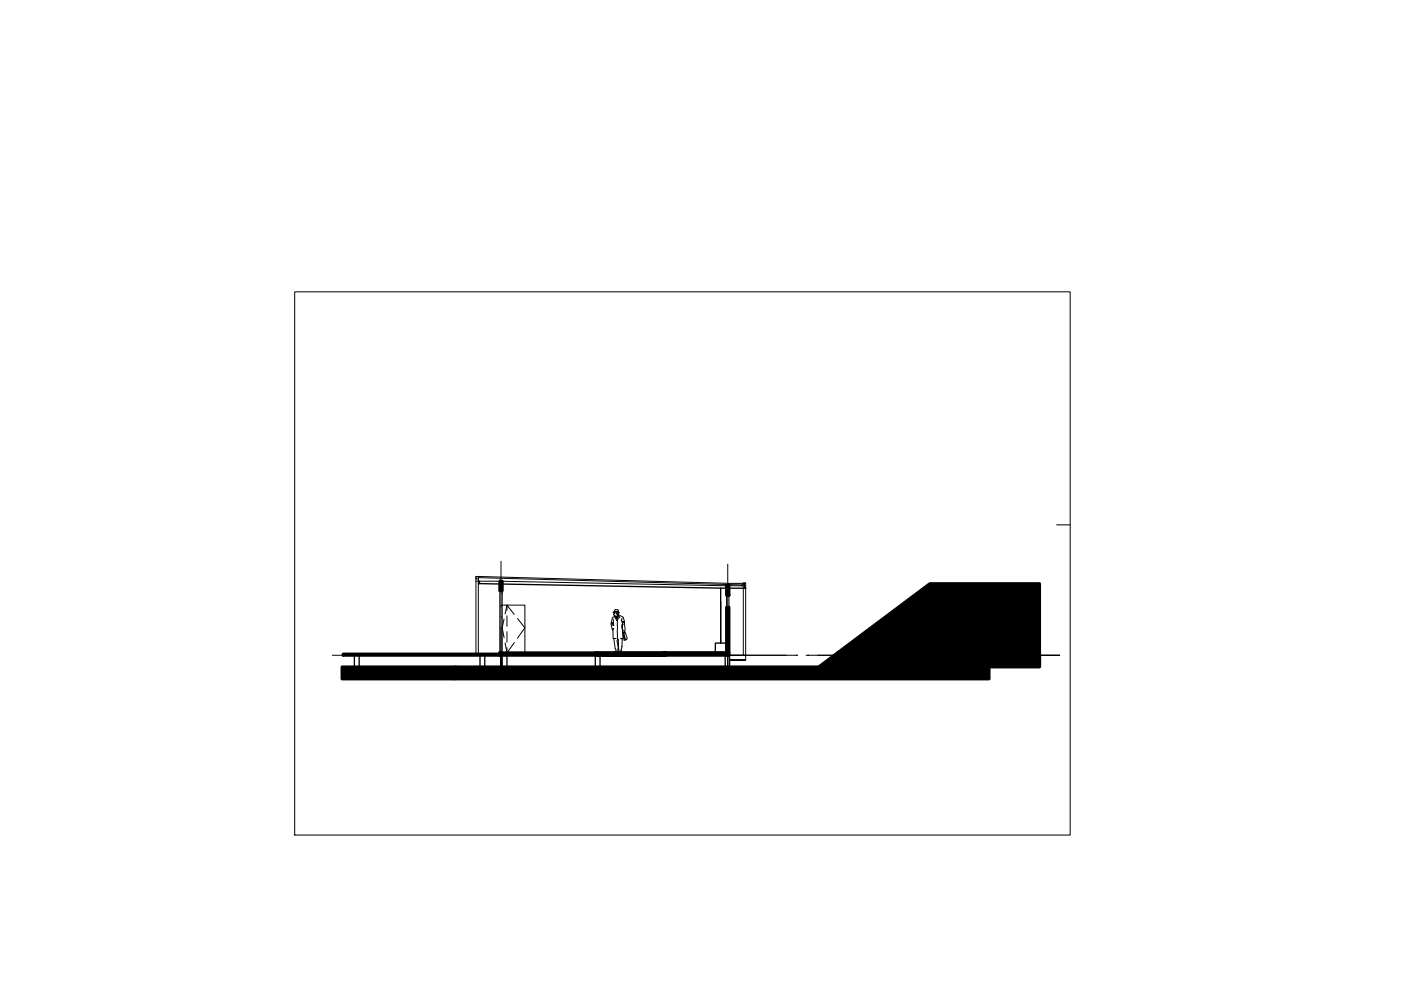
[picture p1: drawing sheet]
<svg xmlns="http://www.w3.org/2000/svg" width="420mm" height="297mm" viewBox="0 0 420 297" stroke-linecap="round" stroke-linejoin="round" font-family="sans-serif">
<!-- layer: EIXOS -->
<g fill="#000" stroke="#000" stroke-width=".3">
<path d="M149.9 174.2h.3zM150.2 174.2h.4z"/>
<path d="M149.9 175h.3zM149.9 175h.3z"/>
<path d="M149.9 174.2l.3 .8v-.8zM149.9 174.2l.3 .8h-.3z"/>
<path d="M150.2 175h.4zM150.2 175h.4zM150.2 175l.4 .1zM150.2 175l.4 .1z"/>
<path d="M149.9 175l.3 .1zM149.9 175l.3 .1z"/>
<path d="M149.9 175.1l.3 .5v-.5zM149.9 175.1l.3 .5h-.3z"/>
<path d="M149.9 175.6l.3 1.5v-1.5zM149.9 175.6l.3 1.5h-.3z"/>
<path d="M150.2 174.2l.4 .8v-.8zM150.2 174.2l.4 .8h-.4z"/>
<path d="M150.2 175.1l.4 .5v-.5zM150.2 175.1l.4 .5h-.4z"/>
<path d="M150.2 175.6l.4 1.5v-1.5zM150.2 175.6l.4 1.5h-.4z"/>
<path d="M217.9 175.6l.4 2.8v-2.8zM217.9 175.6l.4 2.8h-.4z"/>
<path d="M218.3 175.6l.3 2.8v-2.8zM218.3 175.6l.3 2.8h-.3z"/>
<path d="M278.8 174.9l33 21.5v-21.5zM250.2 196.4l28.6-21.5 33 21.5z"/>
<path d="M102.9 196l39.8 .4v-.4zM102.9 196l39.8 .4h-39.8z"/>
<path d="M142.7 196l.8 .4v-.4zM142.7 196l.8 .4h-.8z"/>
<path d="M143.5 196l6.4 .4v-.4zM143.5 196l6.4 .4h-6.4z"/>
<path d="M150.6 195.7l27.9 .7v-.7zM150.6 195.7l27.9 .7h-27.9z"/>
<path d="M179.2 195.6h5.7zM179.2 195.6h5.7z"/>
<path d="M178.5 195.6h.7zM178.5 195.6h.7z"/>
<path d="M178.5 195.6l.7 .1zM150.6 195.7h28.6z"/>
<path d="M178.5 195.7l.7 .7v-.7zM178.5 195.7l.7 .7h-.7z"/>
<path d="M184.9 195.6h14zM184.9 195.6h14z"/>
<path d="M179.2 195.6l19.7 .8v-.8zM179.2 195.6l19.7 .8h-19.7z"/>
<path d="M198.9 195.6l.7 .8v-.8zM198.9 195.6l.7 .8h-.7z"/>
<path d="M217.9 195.6h.4zM217.9 195.6h.4z"/>
<path d="M199.6 195.6l18.3 .8v-.8zM199.6 195.6l18.3 .8h-18.3z"/>
<path d="M217.9 182l.4 13.6v-13.6zM217.9 182l.4 13.6h-.4z"/>
<path d="M218.3 195.6h.3zM218.3 195.6h.3z"/>
<path d="M217.9 195.6l.4 .8v-.8zM217.9 195.6l.4 .8h-.4z"/>
<path d="M218.3 182l.3 13.6v-13.6zM218.3 182l.3 13.6h-.3z"/>
<path d="M218.3 195.6l.3 .8v-.8zM218.3 195.6l.3 .8h-.3z"/>
<path d="M102.6 199.9l194 3.6v-3.6zM102.6 199.9l194 3.6h-194z"/>
<path d="M250.2 196.4l61.6 3.5v-3.5zM245.5 199.9l4.7-3.5 61.6 3.5z"/>
</g>
<!-- layer: LINHA GROSSA -->
<path d="M149.9 177.1v-2.9h.7v2.9M217.9 175.6h.7v2.8h-.7zM149.9 195.7h28.6v.7h-28.6zM149.9 196h-47v.4h47M178.5 195.6h.7v.8h-.7M179.2 195.6h39.4v.8h-39.4h19.7v-.8h.7v.8h-.7M218.6 195.6v-13.6h-.7v14.4h.7M311.8 196.4v3.5h-15.2v3.6h-194v-3.6h142.9l33.3-25h33v24.5" fill="none" stroke="#000" stroke-width=".9"/>
<!-- layer: EIXOS -->
<g fill="none" stroke="#000" stroke-width=".3">
<path d="M88.4 87.5h232.5v162.8h-232.5zM316.9 157.3h4M150.2 168.2v13.7M218.3 169.1v13.8M99.6 196.4h16.1M118.7 196.4h.1M121.7 196.4h27.5M148.7 196.4h.1M150.2 187.9v13.8v-5.3M150.2 185h.1M151.7 196.4h27.5M152.2 196.4h.1"/>
<path d="M178.7 196.4h.1M181.7 196.4h27.5M182.2 196.4h.1M208.7 196.4h.1M211.7 196.4h27.5M212.2 196.4h.1M218.3 188.9v13.7v-6.2h.3M218.3 185.9h.1M238.7 196.4h.1M241.7 196.4h27.5M242.2 196.4h.1M268.7 196.4h.1"/>
<path d="M271.7 196.4h27.5M272.2 196.4h.1M298.7 196.4h.1M301.7 196.4h16.1h-12.6M302.2 196.4h.1"/>
</g>
<!-- layer: LINHA FINA -->
<g fill="none" stroke="#000" stroke-width=".3">
<path d="M142.7 172.8v.7h.8v-.4l75.1 2.1M142.7 174.2l75.2 1.4M143.5 172.8l75.1 2.1v.7v-.4M218.6 175.2l4.3 .1M218.6 174.9h4.3M218.6 175.6h4.3M222.9 174.8v21.6h-4.3M222.9 174.8l.7-.1v21.7h-.7M222.9 174.8l-.6 .8M142.7 196.4v-23.6h.8v23.6h6.4v-19.3h.7v19.3M157.4 195.7v-14.3h-7.2v15M217.9 182v-3.6h.7v3.6"/>
<path d="M223.6 196.4v1.4h-4.8h4.8"/>
</g>
<path d="M143.5 174.2h.3v.7h-.3M143.8 174.9l72.3 1.4M217.9 176.3h-1.8v16.5v-12.4M223.3 174.7v1.6h.3h-5M106.3 196.4v3.5h1.4v-3.5M144 196.4v3.5h1.4v-3.5M150.6 196.4v3.5h1.4v-3.5M178.5 196.4v3.5h1.5v-3.5M217.5 196.4v3.5h1.3v-3.5M217.9 192.8h-3.4v2.8" fill="none" stroke="#000" stroke-width=".4"/>
<path d="M151.2 185.5l-.6 2.7 .6 3M151.5 192.7l.5 3M152 181.4v1.6M152 184.6v3.1M152 189.3v3.2M152 194.1v1.6M152 181.4l2.2 2.8M152 181.4l-.5 2.6M154.3 192.6l-2.3 3.1M155.2 185.4l2.2 2.8-2.2 3.1" fill="none" stroke="#000" stroke-width=".3"/>
<!-- layer: MOBILIARIO -->
<g fill="none" stroke="#000" stroke-width=".3">
<path d="M183.9 185.6v1.2l-.2-.1 .2 .3-.3-.1 .3 .1 .2 .4h-.4l.3 .1M184.1 183.6l-.3-.1 .4-.2 .3-.6h.8l.1 .7 .4 .2-.4 .1M184.2 184.4h.1M184.2 183.9h.1M184.3 184.6l.3 .1-.9 .4-.4 1.9 .3 1.8 .4-.4-.2 .4 .1 2.6h.3l.3 3 .2 .5-.3 .7h.5l.3-.5h.2l-.4-3 .2-.7 .2 .3 .3 3.4-.3 .3 .1 .2 .8-.1-.1-.5h.2l-.1-.3 .2-.7 .1-2.4 .3-.2-.3-4.2 .3 2.4M184.3 184.6h.1M184.3 183.2l1.1 .2-1.2-.1M184.4 184.9l.7 1.3 .2-.8 .5-.3-.1-.3 .2 .2M184.7 184.7l.4 1.1 .1 5.5M184.8 191.4h-.6M184.8 183.7l.3 .2-.1 .2 .4 .2M184.9 185.3l.1-.3 .1 .5"/>
<path d="M185.4 183.7l-1.2-.1-.2 .6 .3 .4M185.4 183.7l.1 .5 1.4 .8 .4 1.3 .2 2.5-.4 .8M185.5 184.4l-.4 .8-.1-.2 .3-.6-.3 .3-.3-.1M186 191.3l.6 .1M186.5 185.3v.6h-.2l.2 .6 .5-.3-.3 .3 .3 .1-.3 .1-.1 .5 .4 .1M187 189.6v.2M187 189.9l.5 1.9M187 189.5l.1 .2M187.1 189.9l.5 1.9M187.2 189.6l.2 .1-.6 .2 .4 2 .4-.1M187.4 189.7l.7 1.8-.5 .3"/>
</g>
</svg>
